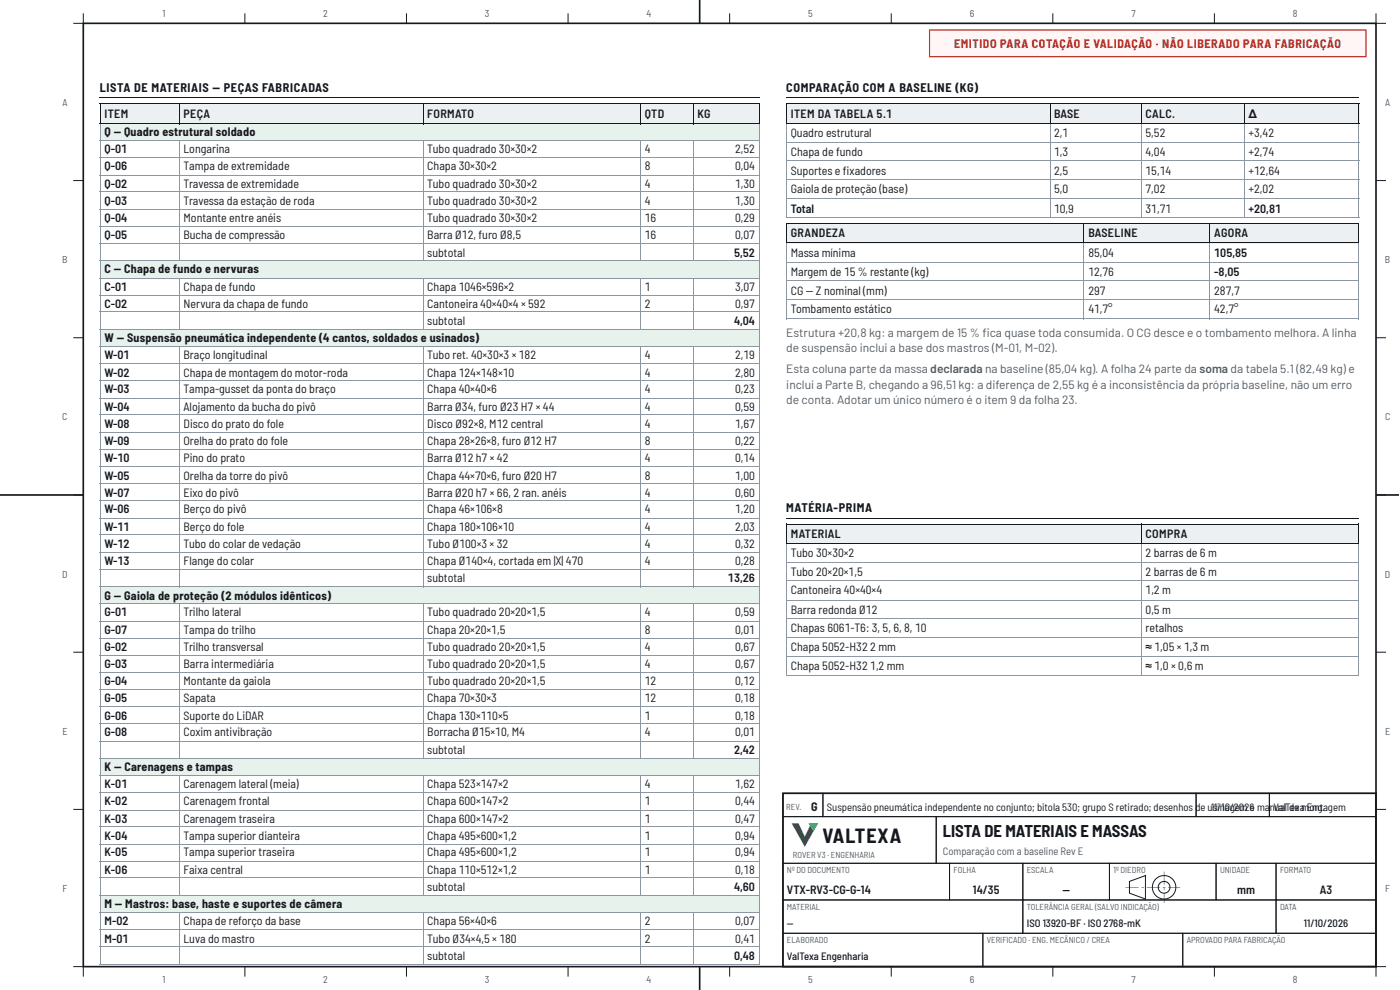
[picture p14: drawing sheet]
<svg xmlns="http://www.w3.org/2000/svg" width="420mm" height="297mm" viewBox="0 0 420 297" stroke-linecap="round" stroke-linejoin="round" font-family="sans-serif">
<defs><g id="words">
<text font-size="6" fill="#15191e" x="246.9" y="252.9">VALTEXA</text>
<text font-size="5" fill="#15191e" x="283" y="251.2">LISTA DE MATERIAIS E MASSAS</text>
<g font-size="3.7" fill="#15191e">
<text x="30" y="27.5">LISTA DE MATERIAIS — PEÇAS FABRICADAS</text>
<text x="236" y="27.5">COMPARAÇÃO COM A BASELINE (KG)</text>
<text x="236" y="153.5">MATÉRIA-PRIMA</text>
</g>
<text font-size="3.6" fill="#b3261e" x="286.3" y="14.5">EMITIDO PARA COTAÇÃO E VALIDAÇÃO · NÃO LIBERADO PARA FABRICAÇÃO</text>
<g font-size="3.6" fill="#15191e">
<text x="31.4" y="35.5">ITEM</text>
<text x="55.1" y="35.5">PEÇA</text>
<text x="128.2" y="35.5">FORMATO</text>
<text x="193.5" y="35.5">QTD</text>
<text x="209.3" y="35.5">KG</text>
<text x="237.4" y="35.5">ITEM DA TABELA 5.1</text>
<text x="316.4" y="35.5">BASE</text>
<text x="343.8" y="35.5">CALC.</text>
<text x="374.7" y="35.5">Δ</text>
<text x="31.4" y="40.7">Q — Quadro estrutural soldado</text>
<text x="237.4" y="41">Quadro estrutural</text>
<text x="316.4" y="41">2,1</text>
<text x="343.8" y="41">5,52</text>
<text x="374.7" y="41">+3,42</text>
<text x="31.4" y="46">Q-01</text>
<text x="55.1" y="46">Longarina</text>
<text x="128.2" y="46">Tubo quadrado 30×30×2</text>
<text x="193.5" y="46">4</text>
<text x="220.6" y="46">2,52</text>
<text x="237.4" y="46.8">Chapa de fundo</text>
<text x="316.4" y="46.8">1,3</text>
<text x="343.8" y="46.8">4,04</text>
<text x="374.7" y="46.8">+2,74</text>
<text x="31.4" y="51.1">Q-06</text>
<text x="55.1" y="51.1">Tampa de extremidade</text>
<text x="128.2" y="51.1">Chapa 30×30×2</text>
<text x="193.5" y="51.1">8</text>
<text x="220.6" y="51.1">0,04</text>
<text x="237.4" y="52.4">Suportes e fxadores</text>
<text x="253" y="52.4">i</text>
<text x="316.4" y="52.4">2,5</text>
<text x="343.8" y="52.4">15,14</text>
<text x="374.7" y="52.4">+12,64</text>
<text x="31.4" y="56.4">Q-02</text>
<text x="55.1" y="56.4">Travessa de extremidade</text>
<text x="128.2" y="56.4">Tubo quadrado 30×30×2</text>
<text x="193.5" y="56.4">4</text>
<text x="220.6" y="56.4">1,30</text>
<text x="237.4" y="57.9">Gaiola de proteção (base)</text>
<text x="316.4" y="57.9">5,0</text>
<text x="343.8" y="57.9">7,02</text>
<text x="374.7" y="57.9">+2,02</text>
<text x="31.4" y="61.4">Q-03</text>
<text x="55.1" y="61.4">Travessa da estação de roda</text>
<text x="128.2" y="61.4">Tubo quadrado 30×30×2</text>
<text x="193.5" y="61.4">4</text>
<text x="220.6" y="61.4">1,30</text>
<text x="237.4" y="63.8">Total</text>
<text x="316.4" y="63.8">10,9</text>
<text x="343.8" y="63.8">31,71</text>
<text x="374.7" y="63.8">+20,81</text>
<text x="31.4" y="66.7">Q-04</text>
<text x="31.4" y="71.7">Q-05</text>
<text x="55.1" y="66.7">Montante entre anéis</text>
<text x="55.1" y="71.7">Bucha de compressão</text>
<text x="128.2" y="66.7">Tubo quadrado 30×30×2</text>
<text x="128.2" y="71.7">Barra Ø12, furo Ø8,5</text>
<text x="193.5" y="66.7">16</text>
<text x="193.5" y="71.7">16</text>
<text x="220.6" y="66.7">0,29</text>
<text x="220.6" y="71.7">0,07</text>
<text x="237.4" y="71.2">GRANDEZA</text>
<text x="326.7" y="71.2">BASELINE</text>
<text x="364.4" y="71.2">AGORA</text>
<text x="128.2" y="77">subtotal</text>
<text x="220.3" y="77">5,52</text>
<text x="237.4" y="77">Massa mínima</text>
<text x="326.7" y="77">85,04</text>
<text x="364.4" y="77">105,85</text>
<text x="31.4" y="82">C — Chapa de fundo e nervuras</text>
<text x="237.4" y="82.8">Margem de 15 % restante (kg)</text>
<text x="326.7" y="82.8">12,76</text>
<text x="364.4" y="82.8">-8,05</text>
<text x="31.4" y="87.3">C-01</text>
<text x="55.1" y="87.3">Chapa de fundo</text>
<text x="128.2" y="87.3">Chapa 1046×596×2</text>
<text x="193.5" y="87.3">1</text>
<text x="220.6" y="87.3">3,07</text>
<text x="237.4" y="88.4">CG — Z nominal (mm)</text>
<text x="326.7" y="88.4">297</text>
<text x="364.4" y="88.4">287,7</text>
<text x="31.4" y="92.3">C-02</text>
<text x="55.1" y="92.3">Nervura da chapa de fundo</text>
<text x="128.2" y="92.3">Cantoneira 40×40×4 × 592</text>
<text x="193.5" y="92.3">2</text>
<text x="220.6" y="92.3">0,97</text>
<text x="237.4" y="93.9">Tombamento estático</text>
<text x="326.7" y="93.9">41,7°</text>
<text x="364.4" y="93.9">42,7°</text>
<text x="128.2" y="97.4">subtotal</text>
<text x="220.3" y="97.4">4,04</text>
<text x="31.4" y="102.7">W — Suspensão pneumática independente (4 cantos, soldados e usinados)</text>
<text x="31.4" y="107.7">W-01</text>
<text x="55.1" y="107.7">Braço longitudinal</text>
<text x="128.2" y="107.7">Tubo ret. 40×30×3 × 182</text>
<text x="193.5" y="107.7">4</text>
<text x="220.6" y="107.7">2,19</text>
<text x="31.4" y="113">W-02</text>
<text x="55.1" y="113">Chapa de montagem do motor-roda</text>
<text x="128.2" y="113">Chapa 124×148×10</text>
<text x="193.5" y="113">4</text>
<text x="220.6" y="113">2,80</text>
<text x="31.4" y="118">W-03</text>
<text x="55.1" y="118">Tampa-gusset da ponta do braço</text>
<text x="128.2" y="118">Chapa 40×40×6</text>
<text x="193.5" y="118">4</text>
<text x="220.6" y="118">0,23</text>
<text x="31.4" y="123.3">W-04</text>
<text x="55.1" y="123.3">Alojamento da bucha do pivô</text>
<text x="128.2" y="123.3">Barra Ø34, furo Ø23 H7 × 44</text>
<text x="193.5" y="123.3">4</text>
<text x="220.6" y="123.3">0,59</text>
<text x="31.4" y="128.3">W-08</text>
<text x="55.1" y="128.3">Disco do prato do fole</text>
<text x="128.2" y="128.3">Disco Ø92×8, M12 central</text>
<text x="193.5" y="128.3">4</text>
<text x="220.6" y="128.3">1,67</text>
<text x="31.4" y="133.6">W-09</text>
<text x="55.1" y="133.6">Orelha do prato do fole</text>
<text x="128.2" y="133.6">Chapa 28×26×8, furo Ø12 H7</text>
<text x="193.5" y="133.6">8</text>
<text x="220.6" y="133.6">0,22</text>
<text x="31.4" y="138.6">W-10</text>
<text x="31.4" y="143.9">W-05</text>
<text x="55.1" y="138.6">Pino do prato</text>
<text x="55.1" y="143.9">Orelha da torre do pivô</text>
<text x="128.2" y="138.6">Barra Ø12 h7 × 42</text>
<text x="128.2" y="143.9">Chapa 44×70×6, furo Ø20 H7</text>
<text x="193.5" y="138.6">4</text>
<text x="193.5" y="143.9">8</text>
<text x="220.6" y="138.6">0,14</text>
<text x="220.6" y="143.9">1,00</text>
<text x="31.4" y="149">W-07</text>
<text x="55.1" y="149">Eixo do pivô</text>
<text x="128.2" y="149">Barra Ø20 h7 × 66, 2 ran. anéis</text>
<text x="193.5" y="149">4</text>
<text x="220.6" y="149">0,60</text>
<text x="31.4" y="154">W-06</text>
<text x="55.1" y="154">Berço do pivô</text>
<text x="128.2" y="154">Chapa 46×106×8</text>
<text x="193.5" y="154">4</text>
<text x="220.6" y="154">1,20</text>
<text x="31.4" y="159.3">W-11</text>
<text x="55.1" y="159.3">Berço do fole</text>
<text x="128.2" y="159.3">Chapa 180×106×10</text>
<text x="193.5" y="159.3">4</text>
<text x="220.6" y="159.3">2,03</text>
<text x="237.4" y="161.4">MATERIAL</text>
<text x="343.8" y="161.4">COMPRA</text>
<text x="31.4" y="164.3">W-12</text>
<text x="55.1" y="164.3">Tubo do colar de vedação</text>
<text x="128.2" y="164.3">Tubo Ø100×3 × 32</text>
<text x="193.5" y="164.3">4</text>
<text x="220.6" y="164.3">0,32</text>
<text x="237.4" y="167.2">Tubo 30×30×2</text>
<text x="343.8" y="167.2">2 barras de 6 m</text>
<text x="31.4" y="169.6">W-13</text>
<text x="55.1" y="169.6">Flange do colar</text>
<text x="128.2" y="169.6">Chapa Ø140×4, cortada em |X| 470</text>
<text x="193.5" y="169.6">4</text>
<text x="220.6" y="169.6">0,28</text>
<text x="237.4" y="172.8">Tubo 20×20×1,5</text>
<text x="343.8" y="172.8">2 barras de 6 m</text>
<text x="31.4" y="179.9">G — Gaiola de proteção (2 módulos idênticos)</text>
<text x="128.2" y="174.6">subtotal</text>
<text x="218.5" y="174.6">13,26</text>
<text x="237.4" y="178.3">Cantoneira 40×40×4</text>
<text x="343.8" y="178.3">1,2 m</text>
<text x="31.4" y="184.9">G-01</text>
<text x="55.1" y="184.9">Trilho lateral</text>
<text x="128.2" y="184.9">Tubo quadrado 20×20×1,5</text>
<text x="193.5" y="184.9">4</text>
<text x="220.6" y="184.9">0,59</text>
<text x="237.4" y="184.2">Barra redonda Ø12</text>
<text x="343.8" y="184.2">0,5 m</text>
<text x="31.4" y="190.2">G-07</text>
<text x="55.1" y="190.2">Tampa do trilho</text>
<text x="128.2" y="190.2">Chapa 20×20×1,5</text>
<text x="193.5" y="190.2">8</text>
<text x="220.6" y="190.2">0,01</text>
<text x="237.4" y="189.7">Chapas 6061-T6: 3, 5, 6, 8, 10</text>
<text x="343.8" y="189.7">retalhos</text>
<text x="31.4" y="195.3">G-02</text>
<text x="55.1" y="195.3">Trilho transversal</text>
<text x="128.2" y="195.3">Tubo quadrado 20×20×1,5</text>
<text x="193.5" y="195.3">4</text>
<text x="220.6" y="195.3">0,67</text>
<text x="237.4" y="195.3">Chapa 5052-H32</text>
<text x="261.2" y="195.3">2 mm</text>
<text x="343.8" y="195.3">≈ 1,05 × 1,3 m</text>
<text x="31.4" y="200.3">G-03</text>
<text x="55.1" y="200.3">Barra intermediária</text>
<text x="128.2" y="200.3">Tubo quadrado 20×20×1,5</text>
<text x="193.5" y="200.3">4</text>
<text x="220.6" y="200.3">0,67</text>
<text x="237.4" y="201.1">Chapa 5052-H32</text>
<text x="261.2" y="201.1">1,2 mm</text>
<text x="343.8" y="201.1">≈ 1,0 × 0,6 m</text>
<text x="31.4" y="205.6">G-04</text>
<text x="55.1" y="205.6">Montante da gaiola</text>
<text x="128.2" y="205.6">Tubo quadrado 20×20×1,5</text>
<text x="193.5" y="205.6">12</text>
<text x="220.6" y="205.6">0,12</text>
<text x="31.4" y="210.6">G-05</text>
<text x="31.4" y="215.9">G-06</text>
<text x="55.1" y="210.6">Sapata</text>
<text x="55.1" y="215.9">Suporte do LiDAR</text>
<text x="128.2" y="210.6">Chapa 70×30×3</text>
<text x="128.2" y="215.9">Chapa 130×110×5</text>
<text x="193.5" y="210.6">12</text>
<text x="193.5" y="215.9">1</text>
<text x="220.6" y="210.6">0,18</text>
<text x="220.6" y="215.9">0,18</text>
<text x="31.4" y="220.9">G-08</text>
<text x="55.1" y="220.9">Coxim antivibração</text>
<text x="128.2" y="220.9">Borracha Ø15×10, M4</text>
<text x="193.5" y="220.9">4</text>
<text x="220.6" y="220.9">0,01</text>
<text x="128.2" y="226.2">subtotal</text>
<text x="220.3" y="226.2">2,42</text>
<text x="31.4" y="231.2">K — Carenagens e tampas</text>
<text x="31.4" y="236.5">K-01</text>
<text x="55.1" y="236.5">Carenagem lateral (meia)</text>
<text x="128.2" y="236.5">Chapa 523×147×2</text>
<text x="193.5" y="236.5">4</text>
<text x="220.6" y="236.5">1,62</text>
<text x="31.4" y="241.6">K-02</text>
<text x="55.1" y="241.6">Carenagem frontal</text>
<text x="128.2" y="241.6">Chapa 600×147×2</text>
<text x="193.5" y="241.6">1</text>
<text x="220.6" y="241.6">0,44</text>
<text x="243.4" y="243.2">G</text>
<text x="31.4" y="246.9">K-03</text>
<text x="31.4" y="251.9">K-04</text>
<text x="55.1" y="246.9">Carenagem traseira</text>
<text x="55.1" y="251.9">Tampa superior dianteira</text>
<text x="128.2" y="246.9">Chapa 600×147×2</text>
<text x="128.2" y="251.9">Chapa 495×600×1,2</text>
<text x="193.5" y="246.9">1</text>
<text x="193.5" y="251.9">1</text>
<text x="220.6" y="246.9">0,47</text>
<text x="220.6" y="251.9">0,94</text>
<text x="31.4" y="256.9">K-05</text>
<text x="55.1" y="256.9">Tampa superior traseira</text>
<text x="128.2" y="256.9">Chapa 495×600×1,2</text>
<text x="193.5" y="256.9">1</text>
<text x="220.6" y="256.9">0,94</text>
<text x="31.4" y="262.2">K-06</text>
<text x="55.1" y="262.2">Faixa central</text>
<text x="128.2" y="262.2">Chapa 110×512×1,2</text>
<text x="193.5" y="262.2">1</text>
<text x="220.6" y="262.2">0,18</text>
<text x="128.2" y="267.2">subtotal</text>
<text x="220.3" y="267.2">4,60</text>
<text x="236.2" y="268.1">VTX-RV3-CG-G-14</text>
<text x="292" y="268.1">14/35</text>
<text x="318.9" y="268.1">—</text>
<text x="371.3" y="268.1">mm</text>
<text x="396.1" y="268.1">A3</text>
<text x="31.4" y="272.5">M — Mastros: base, haste e suportes de câmera</text>
<text x="31.4" y="277.5">M-02</text>
<text x="55.1" y="277.5">Chapa de reforço da base</text>
<text x="128.2" y="277.5">Chapa 56×40×6</text>
<text x="193.5" y="277.5">2</text>
<text x="220.6" y="277.5">0,07</text>
<text x="31.4" y="282.8">M-01</text>
<text x="55.1" y="282.8">Luva do mastro</text>
<text x="128.2" y="282.8">Tubo Ø34×4,5 × 180</text>
<text x="128.2" y="287.9">subtotal</text>
<text x="193.5" y="282.8">2</text>
<text x="220.3" y="287.9">0,48</text>
<text x="220.6" y="282.8">0,41</text>
</g>
<g font-size="3.6" fill="#505b66">
<text x="236" y="101.1">Estrutura +20,8 kg: a margem de 15 % fca quase toda consumida. O CG desce e o tombamento melhora. A linha</text>
<text x="294.9" y="101.1">i</text>
<text x="236" y="105.6">de suspensão inclui a base dos mastros (M-01, M-02).</text>
<text x="236" y="111.9">Esta coluna parte da massa declarada na baseline (85,04 kg). A folha 24 parte da soma da tabela 5.1 (82,49 kg) e</text>
<text x="236" y="116.7">inclui a Parte B, chegando a 96,51 kg: a diferença de 2,55 kg é a inconsistência da própria baseline, não um erro</text>
<text x="236" y="121.2">de conta. Adotar um único número é o item 9 da folha 23.</text>
</g>
<g font-size="3.2" fill="#15191e">
<text x="248.2" y="243.2">Suspensão pneumática independente no conjunto; bitola 530; grupo S retirado; desenhos de u1s1i/n10/2026</text>
<text x="367.7" y="243.2">agem e ma</text>
<text x="381.1" y="243.2">nVuaallTdeexamEonngt.agem</text>
<text x="236.2" y="278.1">—</text>
<text x="308.2" y="278.1">ISO 13920-BF · ISO 2768-mK</text>
<text x="391.3" y="278.1">11/10/2026</text>
<text x="236.2" y="288.1">ValTexa Engenharia</text>
</g>
<text font-size="3.2" fill="#505b66" x="283" y="256.6">Comparação com a baseline Rev E</text>
<g font-size="3" fill="#505b66">
<text x="48.8" y="5">1</text>
<text x="97" y="5">2</text>
<text x="145.6" y="5">3</text>
<text x="194" y="5">4</text>
<text x="242.6" y="5">5</text>
<text x="291" y="5">6</text>
<text x="339.6" y="5">7</text>
<text x="388" y="5">8</text>
<text x="18.7" y="31.8">A</text>
<text x="415.7" y="31.8">A</text>
<text x="18.7" y="78.9">B</text>
<text x="415.7" y="78.9">B</text>
<text x="18.7" y="126.1">C</text>
<text x="415.7" y="126.1">C</text>
<text x="18.7" y="173.3">D</text>
<text x="415.7" y="173.3">D</text>
<text x="18.7" y="220.4">E</text>
<text x="415.7" y="220.4">E</text>
<text x="18.8" y="267.6">F</text>
<text x="415.8" y="267.6">F</text>
<text x="48.8" y="295">1</text>
<text x="97" y="295">2</text>
<text x="145.6" y="295">3</text>
<text x="194" y="295">4</text>
<text x="242.6" y="295">5</text>
<text x="291" y="295">6</text>
<text x="339.6" y="295">7</text>
<text x="388" y="295">8</text>
</g>
<g font-size="2.6" fill="#505b66">
<text x="236" y="242.9">REV.</text>
<text x="238" y="257.3">ROVER V3 · ENGENHARIA</text>
<text x="236.2" y="261.9">Nº DO DOCUMENTO</text>
<text x="286.2" y="261.9">FOLHA</text>
<text x="308.2" y="261.9">ESCALA</text>
<text x="334.2" y="261.9">1º DIEDRO</text>
<text x="366.2" y="261.9">UNIDADE</text>
<text x="384.2" y="261.9">FORMATO</text>
<text x="236.2" y="272.9">MATERIAL</text>
<text x="308.2" y="272.9">TOLERÂNCIA GERAL (SALVO INDICAÇÃO)</text>
<text x="384.2" y="272.9">DATA</text>
<text x="236.2" y="282.9">ELABORADO</text>
<text x="296.2" y="282.9">VERIFICADO · ENG. MECÂNICO / CREA</text>
<text x="356.2" y="282.9">APROVADO PARA FABRICAÇÃO</text>
</g>
</g></defs>
<path d="M25 7h388v283h-388zM210 0v7M0 148.5h25M413 148.5h6.9M210 290v7" fill="none" stroke="#15191e" stroke-width=".5"/>
<g fill="none" stroke="#15191e" stroke-width=".3">
<path d="M25 4v3h-3M73.5 4v3M122 4v3M170.5 4v3M219 4v3M267.5 4v3M316 4v3M364.5 4v3M413 4v3h3M22 54.2h3M413 54.2h3M22 101.3h3"/>
<path d="M413 101.3h3M22 148.5h3M413 148.5h3M22 195.7h3M413 195.7h3M22 242.8h3M413 242.8h3M22 290h3v3M73.5 290v3M122 290v3M170.5 290v3M219 290v3"/>
<path d="M267.5 290v3M316 290v3M364.5 290v3M416 290h-3v3"/>
</g>
<path d="M279 9h131v8h-131z" fill="#fff6f5"/>
<path d="M279 9h131v8h-131z" fill="none" stroke="#b3261e" stroke-width=".35"/>
<path d="M235 238h178v52h-178z" fill="none" stroke="#15191e" stroke-width=".5"/>
<path d="M235 238h12v7h-12zM247 238h112v7h-112zM359 238h22v7h-22zM381 238h32v7h-32zM235 245h46v14h-46z" fill="none" stroke="#15191e" stroke-width=".3"/>
<path d="M237.6 247h2.1l1.9 4 1.8-4h2.1l-3.9 7.1z" fill="#1d7443"/>
<path d="M242.7 247h2.8l-1.4 2.5z" fill="#38a46a"/>
<path d="M235 259h50v11h-50zM281 245h132v14h-132zM285 259h22v11h-22zM307 259h26v11h-26zM333 259h32v11h-32zM339 264.4l4.8-1.7v7l-4.8-1.7z" fill="none" stroke="#15191e" stroke-width=".3"/>
<path d="M337.8 266.1l4 .2zM342.6 266.1l.8 .2zM344.2 266.1l4 .2zM349 266.1l.8 .2zM350.6 266.1l3.6 .2z" fill="#15191e"/>
<g fill="none" stroke="#15191e" stroke-width=".3">
<circle cx="349.4" cy="266.2" r="1.76"/>
<circle cx="349.4" cy="266.2" r="3.5"/>
</g>
<path d="M349.3 261.5l.2 4zM349.3 266.3l.2 .8zM349.3 267.9l.2 3z" fill="#15191e"/>
<path d="M29.9 29.2h198.2M365 259h18v11h-18zM383 259h30v11h-30zM235 270h72v10h-72zM235 280h60v10h-60zM295 280h60v10h-60zM307 270h76v10h-76zM355 280h58v10h-58zM383 270h30v10h-30z" fill="none" stroke="#15191e" stroke-width=".3"/>
<g fill="#edf0f2">
<path d="M30.2 31.2h23.8v5.8h-23.8z"/>
<path d="M54 31.2h73v5.8h-73z"/>
<path d="M127 31.2h65.4v5.8h-65.4z"/>
<path d="M192.4 31.2h15.6v5.8h-15.6z"/>
<path d="M208 31.2h19.8v5.8h-19.8z"/>
</g>
<g fill="#e8f2ec">
<path d="M30.2 37h197.6v5.1h-197.6z"/>
<path d="M30.2 78.3h197.6v5h-197.6z"/>
<path d="M30.2 98.7h197.6v5.3h-197.6z"/>
<path d="M30.2 175.9h197.6v5.3h-197.6z"/>
<path d="M30.2 227.5h197.6v5.1h-197.6z"/>
<path d="M30.2 268.6h197.6v5.2h-197.6z"/>
</g>
<path d="M29.9 31.1h198.2M29.9 37.2h198.2M30 31v6.3M53.8 31v6.3M127.1 31v6.3M192.2 31v6.3M208.1 31v6.3M227.9 31v6.3M236 29.2h172" fill="none" stroke="#15191e" stroke-width=".3"/>
<g fill="none" stroke="#8d97a1" stroke-width=".3">
<path d="M30 37.3v252.2M227.9 37.3v252.2M29.9 42.2h198.2M29.9 47.2h198.2M29.9 52.5h198.2M29.9 57.5h198.2M53.8 42.3v36M127.1 42.3v36M192.2 42.3v36M208.1 42.3v36M29.9 62.8h198.2M29.9 67.9h198.2"/>
<path d="M29.9 73.2h198.2M29.9 78.2h198.2M29.9 83.5h198.2M29.9 88.5h198.2M29.9 93.5h198.2M29.9 98.8h198.2M53.8 83.6v15.4M127.1 83.6v15.4M192.2 83.6v15.4M208.1 83.6v15.4M29.9 103.8h198.2M29.9 109.1h198.2"/>
<path d="M29.9 114.2h198.2M29.9 119.5h198.2M53.8 104v72.2M127.1 104v72.2M192.2 104v72.2M208.1 104v72.2M29.9 124.5h198.2M29.9 129.8h198.2M29.9 134.8h198.2M29.9 140.1h198.2M29.9 145.1h198.2M29.9 150.2h198.2"/>
<path d="M29.9 155.4h198.2M29.9 160.5h198.2M29.9 165.8h198.2M29.9 170.8h198.2M29.9 176.1h198.2M29.9 181.1h198.2M29.9 186.4h198.2M29.9 191.4h198.2M29.9 196.7h198.2M53.8 181.2v46.3M127.1 181.2v46.3M192.2 181.2v46.3"/>
<path d="M208.1 181.2v46.3M29.9 201.7h198.2M29.9 206.8h198.2M29.9 212.1h198.2M29.9 217.1h198.2M29.9 222.4h198.2M29.9 227.4h198.2M29.9 232.7h198.2M29.9 237.7h198.2M53.8 232.8v36M127.1 232.8v36M192.2 232.8v36"/>
<path d="M208.1 232.8v36M29.9 243h198.2M29.9 248h198.2M29.9 253.3h198.2M29.9 258.4h198.2M29.9 263.4h198.2M29.9 268.7h198.2M29.9 273.7h198.2M29.9 279h198.2M53.8 273.8v15.7M127.1 273.8v15.7M192.2 273.8v15.7"/>
<path d="M208.1 273.8v15.7M29.9 284h198.2M29.9 289.3h198.2"/>
</g>
<g fill="#edf0f2">
<path d="M236 31.2h79.1v5.8h-79.1z"/>
<path d="M315.1 31.2h27.5v5.8h-27.5z"/>
<path d="M342.6 31.2h31v5.8h-31z"/>
<path d="M373.6 31.2h34.4v5.8h-34.4z"/>
</g>
<path d="M236 31.1h172M236 37.2h172M236.1 31v6.3M315.3 31v6.3M342.5 31v6.3M373.5 31v6.3M407.9 31v6.3" fill="none" stroke="#15191e" stroke-width=".3"/>
<path d="M236.1 37.3v28.1M315.3 37.3v28.1M342.5 37.3v28.1M373.5 37.3v28.1M407.9 37.3v28.1M236 42.7h172M236 48.3h172M236 53.8h172M236 59.7h172M236 65.2h172" fill="none" stroke="#8d97a1" stroke-width=".3"/>
<g fill="#edf0f2">
<path d="M236 67.2h89.4v5.8h-89.4z"/>
<path d="M325.4 67.2h37.9v5.8h-37.9z"/>
<path d="M363.3 67.2h44.7v5.8h-44.7z"/>
</g>
<path d="M236 67.1h172M236 72.9h172M236.1 66.9v6.1M325.3 66.9v6.1M363.1 66.9v6.1M407.9 66.9v6.1M236 155.4h172" fill="none" stroke="#15191e" stroke-width=".3"/>
<path d="M236 78.7h172M236.1 73v22.8M325.3 73v22.8M363.1 73v22.8M407.9 73v22.8M236 84.3h172M236 89.8h172M236 95.6h172" fill="none" stroke="#8d97a1" stroke-width=".3"/>
<g fill="#edf0f2">
<path d="M236 157.2h106.6v5.8h-106.6z"/>
<path d="M342.6 157.2h65.4v5.8h-65.4z"/>
</g>
<path d="M236 157.3h172M236.1 157.2v6M342.5 157.2v6M407.9 157.2v6M236 163.1h172" fill="none" stroke="#15191e" stroke-width=".3"/>
<path d="M236 168.7h172M236 174.2h172M236.1 163.2v39.5M342.5 163.2v39.5M407.9 163.2v39.5M236 180h172M236 185.6h172M236 191.2h172M236 197h172M236 202.5h172" fill="none" stroke="#8d97a1" stroke-width=".3"/>
<use href="#words"/>
</svg>
